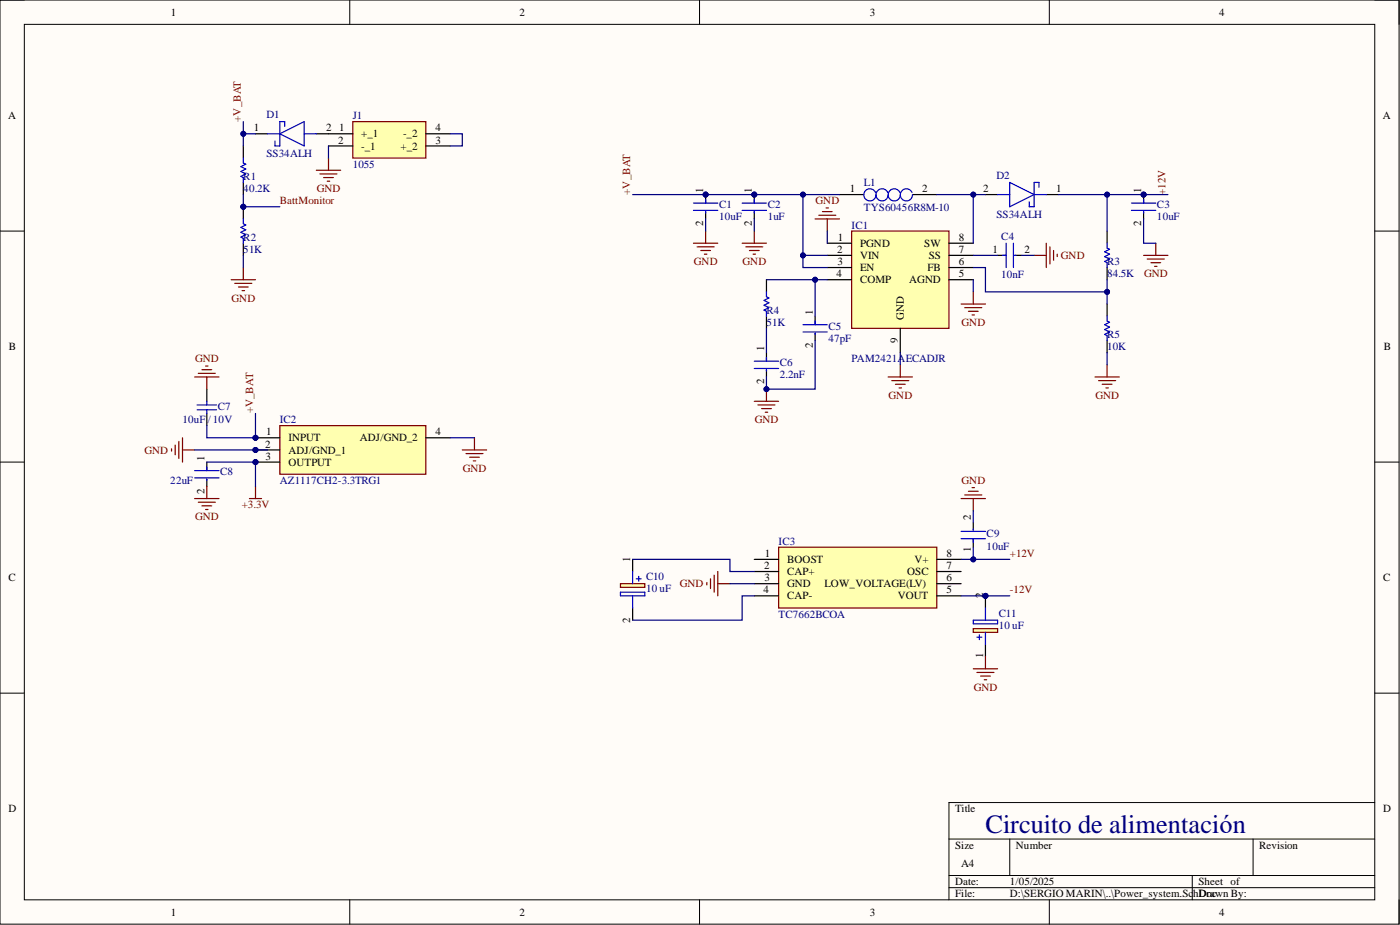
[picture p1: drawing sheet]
<svg xmlns="http://www.w3.org/2000/svg" width="292mm" height="193mm" viewBox="0 0 292 193" stroke-linecap="round" stroke-linejoin="round" font-family="sans-serif">
<defs><g id="words">
<text font-size="5.5" fill="#000080" x="205.6" y="173.9">Circuito de alimentación</text>
<g font-size="2.3">
<text x="35.6" y="3.3">1</text>
<text x="108.4" y="3.3">2</text>
<text x="181.5" y="3.3">3</text>
<text x="254.3" y="3.3">4</text>
<text x="1.7" y="24.9">A</text>
<text x="53" y="27.4">1</text>
<text x="68" y="27.4">2</text>
<text x="70.6" y="29.9">2</text>
<text x="70.7" y="27.4">1</text>
<text x="75.4" y="28.7">+_1</text>
<text x="84.1" y="28.7">-_2</text>
<text x="90.9" y="29.9">3</text>
<text x="90.9" y="27.4">4</text>
<text x="288.5" y="24.9">A</text>
<text x="75.4" y="31.2">-_1</text>
<text x="83.6" y="31.2">+_2</text>
<text x="146.7" y="40.3" transform="rotate(-90 146.7 40.3)">1</text>
<text x="156.9" y="40.3" transform="rotate(-90 156.9 40.3)">1</text>
<text x="177.3" y="40.1">1</text>
<text x="192.4" y="40.1">2</text>
<text x="205.1" y="40.1">2</text>
<text x="220.3" y="40.1">1</text>
<text x="238.1" y="40.3" transform="rotate(-90 238.1 40.3)">1</text>
<text x="146.7" y="47.2" transform="rotate(-90 146.7 47.2)">2</text>
<text x="156.9" y="47.2" transform="rotate(-90 156.9 47.2)">2</text>
<text x="238.1" y="47.2" transform="rotate(-90 238.1 47.2)">2</text>
<text x="174.6" y="52.8">2</text>
<text x="174.8" y="50.2">1</text>
<text x="179.5" y="51.5">PGND</text>
<text x="192.8" y="51.5">SW</text>
<text x="200" y="50.2">8</text>
<text x="200" y="52.8">7</text>
<text x="207" y="52.8">1</text>
<text x="213.7" y="52.8">2</text>
<text x="174.6" y="57.8">4</text>
<text x="174.7" y="55.3">3</text>
<text x="179.5" y="54">VIN</text>
<text x="179.5" y="56.6">EN</text>
<text x="179.5" y="59.1">COMP</text>
<text x="189.7" y="59.1">AGND</text>
<text x="193.5" y="56.6">FB</text>
<text x="193.8" y="54">SS</text>
<text x="200" y="55.3">6</text>
<text x="200" y="57.8">5</text>
<text x="169.6" y="65.7" transform="rotate(-90 169.6 65.7)">1</text>
<text x="187.3" y="71.5" transform="rotate(-90 187.3 71.5)">9</text>
<text x="188.6" y="66.7" transform="rotate(-90 188.6 66.7)">GND</text>
<text x="1.9" y="73.1">B</text>
<text x="159.4" y="73.3" transform="rotate(-90 159.4 73.3)">1</text>
<text x="169.6" y="72.6" transform="rotate(-90 169.6 72.6)">2</text>
<text x="288.7" y="73.1">B</text>
<text x="159.4" y="80.2" transform="rotate(-90 159.4 80.2)">2</text>
<text x="55.3" y="93.4">2</text>
<text x="55.4" y="95.9">3</text>
<text x="55.5" y="90.8">1</text>
<text x="60.2" y="92.1">INPUT</text>
<text x="60.2" y="94.6">ADJ/GND_1</text>
<text x="75.1" y="92.1">ADJ/GND_2</text>
<text x="90.9" y="90.8">4</text>
<text x="42.6" y="96.1" transform="rotate(-90 42.6 96.1)">1</text>
<text x="60.2" y="97.2">OUTPUT</text>
<text x="42.6" y="103" transform="rotate(-90 42.6 103)">2</text>
<text x="202.6" y="108.6" transform="rotate(-90 202.6 108.6)">2</text>
<text x="131.5" y="117.2" transform="rotate(-90 131.5 117.2)">1</text>
<text x="159.4" y="118.7">2</text>
<text x="159.6" y="116.2">1</text>
<text x="164.2" y="117.5">BOOST</text>
<text x="164.2" y="120">CAP+</text>
<text x="189.3" y="120">OSC</text>
<text x="190.8" y="117.5">V+</text>
<text x="197.5" y="116.2">8</text>
<text x="197.5" y="118.7">7</text>
<text x="202.6" y="115.3" transform="rotate(-90 202.6 115.3)">1</text>
<text x="1.8" y="121.3">C</text>
<text x="159.3" y="123.8">4</text>
<text x="159.5" y="121.3">3</text>
<text x="164.2" y="122.5">GND</text>
<text x="164.2" y="125.1">CAP-</text>
<text x="172" y="122.5">LOW_VOLTAGE(LV)</text>
<text x="187.3" y="125.1">VOUT</text>
<text x="197.5" y="121.3">6</text>
<text x="197.5" y="123.8">5</text>
<text x="205.1" y="124.8" transform="rotate(-90 205.1 124.8)">2</text>
<text x="288.6" y="121.3">C</text>
<text x="131.5" y="129.9" transform="rotate(-90 131.5 129.9)">2</text>
<text x="205.1" y="137.3" transform="rotate(-90 205.1 137.3)">1</text>
<text x="1.8" y="169.5">D</text>
<text x="199.3" y="169.5">Title</text>
<text x="288.6" y="169.5">D</text>
<text x="199.3" y="177.1">Size</text>
<text x="212" y="177.1">Number</text>
<text x="262.7" y="177.1">Revision</text>
<text x="199.3" y="184.7">Date:</text>
<text x="200.5" y="180.9">A4</text>
<text x="210.7" y="184.7">1/05/2025</text>
<text x="250" y="184.7">Sheet of</text>
<text x="35.6" y="191">1</text>
<text x="108.4" y="191">2</text>
<text x="181.5" y="191">3</text>
<text x="199.3" y="187.2">File:</text>
<text x="210.7" y="187.2">D:\SERGIO MARIN\..\Power_system.SchDrawn By:</text>
<text x="251.7" y="187.2">oc</text>
<text x="254.3" y="191">4</text>
</g>
<g font-size="2.3" fill="#800000">
<text x="50.3" y="25.4" transform="rotate(-90 50.3 25.4)">+V_BAT</text>
<text x="66.1" y="40.1">GND</text>
<text x="131.5" y="40.6" transform="rotate(-90 131.5 40.6)">+V_BAT</text>
<text x="243.2" y="40.6" transform="rotate(-90 243.2 40.6)">+12V</text>
<text x="58.4" y="42.6">BattMonitor</text>
<text x="170.2" y="42.6">GND</text>
<text x="144.8" y="55.3">GND</text>
<text x="154.9" y="55.3">GND</text>
<text x="221.3" y="54">GND</text>
<text x="238.7" y="57.8">GND</text>
<text x="48.3" y="62.9">GND</text>
<text x="200.6" y="68">GND</text>
<text x="40.7" y="75.6">GND</text>
<text x="185.4" y="83.2">GND</text>
<text x="228.5" y="83.2">GND</text>
<text x="52.8" y="86.3" transform="rotate(-90 52.8 86.3)">+V_BAT</text>
<text x="157.5" y="88.3">GND</text>
<text x="30.1" y="94.6">GND</text>
<text x="96.5" y="98.4">GND</text>
<text x="200.6" y="101">GND</text>
<text x="50.4" y="106">+3.3V</text>
<text x="40.7" y="108.6">GND</text>
<text x="210.7" y="116.2">+12V</text>
<text x="141.8" y="122.5">GND</text>
<text x="210.7" y="123.8">-12V</text>
<text x="203.2" y="144.1">GND</text>
</g>
<g font-size="2.3" fill="#000080">
<text x="55.6" y="24.6">D1</text>
<text x="73.6" y="24.9">J1</text>
<text x="55.6" y="32.7">SS34ALH</text>
<text x="73.6" y="35">1055</text>
<text x="50.8" y="37.6">R1</text>
<text x="50.8" y="40.1">40.2K</text>
<text x="180.2" y="38.9">L1</text>
<text x="207.9" y="37.3">D2</text>
<text x="150" y="43.4">C1</text>
<text x="150" y="45.9">10uF</text>
<text x="160.2" y="43.4">C2</text>
<text x="160.2" y="45.9">1uF</text>
<text x="177.7" y="47.7">IC1</text>
<text x="180.2" y="44">TYS60456R8M-10</text>
<text x="207.9" y="45.4">SS34ALH</text>
<text x="241.4" y="43.4">C3</text>
<text x="241.4" y="45.9">10uF</text>
<text x="50.8" y="50.2">R2</text>
<text x="50.8" y="52.8">51K</text>
<text x="208.9" y="50">C4</text>
<text x="208.9" y="58.1">10nF</text>
<text x="231" y="55.3">R3</text>
<text x="231" y="57.8">84.5K</text>
<text x="159.9" y="65.5">R4</text>
<text x="159.9" y="68">51K</text>
<text x="172.9" y="68.8">C5</text>
<text x="172.9" y="71.3">47pF</text>
<text x="231" y="70.5">R5</text>
<text x="162.7" y="76.4">C6</text>
<text x="177.7" y="75.6">PAM2421AECADJR</text>
<text x="231" y="73.1">10K</text>
<text x="162.7" y="78.9">2.2nF</text>
<text x="38.1" y="88.3">10uF</text>
<text x="43.3" y="88.3">/ 10V</text>
<text x="45.4" y="85.5">C7</text>
<text x="58.4" y="88.3">IC2</text>
<text x="35.5" y="101">22uF</text>
<text x="45.9" y="99.2">C8</text>
<text x="58.4" y="101">AZ1117CH2-3.3TRG1</text>
<text x="162.5" y="113.6">IC3</text>
<text x="205.9" y="112.1">C9</text>
<text x="205.9" y="114.7">10uF</text>
<text x="134.8" y="121">C10</text>
<text x="134.8" y="123.5">10 uF</text>
<text x="162.5" y="128.9">TC7662BCOA</text>
<text x="208.4" y="128.6">C11</text>
<text x="208.4" y="131.2">10 uF</text>
</g>
</g></defs>
<path d="M0 0h291.9v192.8h-291.9z" fill-rule="evenodd" fill="#fffcf8"/>
<path d="M0 0h291.9v192.8h-291.9z" fill="none" stroke="#000" stroke-width=".21"/>
<path d="M5.1 5.1h281.7v182.6h-281.7z" fill-rule="evenodd" fill="#fffcf8"/>
<g fill="none" stroke="#000" stroke-width=".21">
<path d="M0 0h5.1M5.1 5.1h281.7v182.6h-281.7zM73 0v5.1M146 0v5.1M218.9 0v5.1M286.8 0h5.1v5.1M0 48.2h5.1M286.8 48.2h5.1M0 96.4h5.1M286.8 96.4h5.1M0 144.6h5.1M286.8 144.6h5.1"/>
<path d="M198 175h88.8M210.7 175v7.6M261.4 175v7.6M286.8 167.4h-88.8v20.3M73 187.7v5.1M146 187.7v5.1M198 182.6h88.8M198 185.2h88.8M218.9 187.7v5.1M248.8 182.6v5.1M291.9 187.7v5.1"/>
</g>
<path d="M66 35.5h5.1M66.8 36.3h3.5M67.5 37h2.1M68.3 37.8h.5M68.5 33v2.5M52 104h2.6M53.3 101.5v2.5" fill="none" stroke="#800000" stroke-width=".25"/>
<circle cx="53.3" cy="91.3" r=".51" fill="#000080"/>
<circle cx="53.3" cy="91.3" r=".51" fill="none" stroke="#000080" stroke-width=".21"/>
<circle cx="53.3" cy="93.9" r=".51" fill="#000080"/>
<circle cx="53.3" cy="93.9" r=".51" fill="none" stroke="#000080" stroke-width=".21"/>
<circle cx="53.3" cy="96.4" r=".51" fill="#000080"/>
<circle cx="53.3" cy="96.4" r=".51" fill="none" stroke="#000080" stroke-width=".21"/>
<path d="M58.4 88.8h30.4v10.1h-30.4z" fill-rule="evenodd" fill="#ffffb0"/>
<path d="M58.4 88.8h30.4v10.1h-30.4z" fill="none" stroke="#800000" stroke-width=".25"/>
<path d="M53.3 91.3h5.1" fill="none" stroke="#000" stroke-width=".25"/>
<circle cx="53.3" cy="91.3" r=".51" fill="#000080"/>
<circle cx="53.3" cy="91.3" r=".51" fill="none" stroke="#000080" stroke-width=".21"/>
<path d="M53.3 93.9h5.1" fill="none" stroke="#000" stroke-width=".25"/>
<circle cx="53.3" cy="93.9" r=".51" fill="#000080"/>
<circle cx="53.3" cy="93.9" r=".51" fill="none" stroke="#000080" stroke-width=".21"/>
<path d="M53.3 96.4h5.1" fill="none" stroke="#000" stroke-width=".25"/>
<circle cx="53.3" cy="96.4" r=".51" fill="#000080"/>
<circle cx="53.3" cy="96.4" r=".51" fill="none" stroke="#000080" stroke-width=".21"/>
<path d="M43.2 81.2v2.5M43.2 86.3v2.5M43.2 96.4v1.8M43.2 100v1.5M88.8 91.3h5.1" fill="none" stroke="#000" stroke-width=".25"/>
<g fill="none" stroke="#800000" stroke-width=".25">
<path d="M40.6 78.6h5.1M41.4 77.9h3.5M42.1 77.1h2.1M42.9 76.4h.5M43.2 78.6v2.6M35.8 93.6v.5M36.6 92.8v2.1M37.3 92.1v3.5M38.1 93.9h2.5M38.1 91.3v5.1M96.5 93.9h5M97.2 94.6h3.6"/>
<path d="M98 95.4h2M98.7 96.1h.5M99 91.3v2.6M40.6 104h5.1M41.4 104.8h3.5M42.1 105.5h2.1M42.9 106.3h.5M43.2 101.5v2.5"/>
</g>
<path d="M40.6 98.2h5.1M40.6 99.7h5.1M41.1 85.5h4.1M41.1 84.5h4.1M43.2 83.7v.8M43.2 85.5v.8M43.2 97.4v.8M43.2 100v.2" fill="none" stroke="#00f" stroke-width=".25"/>
<path d="M177.7 48.2h20.3v20.3h-20.3z" fill-rule="evenodd" fill="#ffffb0"/>
<g fill="none" stroke="#800000" stroke-width=".25">
<path d="M170.1 45.7h5M170.8 44.9h3.6M171.6 44.1h2M172.4 43.4h.5M172.6 45.7v2.5M177.7 48.2h20.3v20.3h-20.3zM185.3 78.6h5.1M186.1 79.4h3.5M187.8 76.1v2.5M200.5 63.4h5.1M201.3 64.2h3.5M202.1 64.9h2"/>
<path d="M202.8 65.7h.5M203.1 60.9v2.5M157.4 83.7h5.1M158.1 84.5h3.6M158.9 85.2h2M159.7 86h.5M159.9 81.2v2.5M186.8 80.2h2.1M187.6 80.9h.5"/>
</g>
<g fill="none" stroke="#000" stroke-width=".25">
<path d="M159.9 58.4v2.5M172.6 50.7h5.1M172.6 53.3h5.1M172.6 55.8h5.1M172.6 58.4h5.1M198 50.7h5.1M198 53.3h5.1M198 55.8h5.1M198 58.4h5.1M159.9 66v2.5M159.9 73.6v1.7M159.9 77.1v1.5"/>
<path d="M170.1 66v1.7M170.1 69.5v1.5M187.8 68.5v5.1"/>
</g>
<path d="M157.4 75.3h5.1M157.4 76.9h5.1M159.9 60.9v1l.5 .3-1 .5 1 .5-1 .5 1 .5-1 .5 .5 .2v1.1M159.9 74.6v.7M159.9 77.1v.3M167.5 67.7h5.1M167.5 69.3h5.1M170.1 67v.7M170.1 69.5v.3" fill="none" stroke="#00f" stroke-width=".25"/>
<circle cx="159.9" cy="81.2" r=".51" fill="#000080"/>
<circle cx="159.9" cy="81.2" r=".51" fill="none" stroke="#000080" stroke-width=".21"/>
<circle cx="157.4" cy="40.6" r=".51" fill="#000080"/>
<circle cx="157.4" cy="40.6" r=".51" fill="none" stroke="#000080" stroke-width=".21"/>
<path d="M157.4 40.6v1.8" fill="none" stroke="#000" stroke-width=".25"/>
<circle cx="157.4" cy="40.6" r=".51" fill="#000080"/>
<circle cx="157.4" cy="40.6" r=".51" fill="none" stroke="#000080" stroke-width=".21"/>
<path d="M157.4 44.1v1.6" fill="none" stroke="#000" stroke-width=".25"/>
<path d="M154.8 42.4h5.1M154.8 43.9h5.1M157.4 41.6v.8M157.4 44.1v.3" fill="none" stroke="#00f" stroke-width=".25"/>
<circle cx="147.2" cy="40.6" r=".51" fill="#000080"/>
<circle cx="147.2" cy="40.6" r=".51" fill="none" stroke="#000080" stroke-width=".21"/>
<path d="M147.2 40.6v1.8" fill="none" stroke="#000" stroke-width=".25"/>
<circle cx="147.2" cy="40.6" r=".51" fill="#000080"/>
<circle cx="147.2" cy="40.6" r=".51" fill="none" stroke="#000080" stroke-width=".21"/>
<path d="M147.2 44.1v1.6M208.1 53.3h1.8M211.7 53.3h1.5M231 48.2v2.5M231 55.8v2.6M231 63.4v2.6M231 71v2.6" fill="none" stroke="#000" stroke-width=".25"/>
<path d="M144.7 42.4h5.1M144.7 43.9h5.1M147.2 41.6v.8M147.2 44.1v.3M209.2 53.3h.7M209.9 50.7v5.1M211.4 50.7v5.1M211.7 53.3h.3M231 50.7v1.1l.5 .2-1 .5 1 .5-1 .5 1 .5-1 .5 .5 .3v1M231 66v1l.5 .2-1 .5 1 .5-1 .6 1 .5-1 .5 .5 .2v1" fill="none" stroke="#00f" stroke-width=".25"/>
<g fill="none" stroke="#800000" stroke-width=".25">
<path d="M144.7 50.7h5.1M145.4 51.5h3.6M146.2 52.3h2M147 53h.5M147.2 48.2v2.5M154.8 50.7h5.1M155.6 51.5h3.6M156.4 52.3h2M157.1 53h.5M157.4 48.2v2.5M215.8 53.3h2.5M218.3 50.7v5.1"/>
<path d="M219.1 51.5v3.6M219.8 52.3v2M220.6 53v.5M228.5 78.6h5M229.2 79.4h3.6M231 76.1v2.5M230 80.2h2M230.7 80.9h.5"/>
</g>
<circle cx="238.6" cy="40.6" r=".51" fill="#000080"/>
<circle cx="238.6" cy="40.6" r=".51" fill="none" stroke="#000080" stroke-width=".21"/>
<path d="M238.6 40.6v1.8" fill="none" stroke="#000" stroke-width=".25"/>
<circle cx="238.6" cy="40.6" r=".51" fill="#000080"/>
<circle cx="238.6" cy="40.6" r=".51" fill="none" stroke="#000080" stroke-width=".21"/>
<path d="M238.6 44.1v1.6" fill="none" stroke="#000" stroke-width=".25"/>
<path d="M236.1 42.4h5M236.1 43.9h5M238.6 41.6v.8M238.6 44.1v.3" fill="none" stroke="#00f" stroke-width=".25"/>
<path d="M238.6 53.3h5.1M239.4 54h3.5M240.1 54.8h2.1M240.9 55.6h.5M241.1 50.7v2.6" fill="none" stroke="#800000" stroke-width=".25"/>
<path d="M162.5 114.2h33v12.6h-33z" fill-rule="evenodd" fill="#ffffb0"/>
<path d="M149 120v3.5M149.8 119.2v5.1M162.5 114.2h33v12.6h-33zM147.5 121.5v.5M148.2 120.8v2M149.8 121.8h2.5" fill="none" stroke="#800000" stroke-width=".25"/>
<path d="M157.4 116.7h5.1M157.4 119.2h5.1M195.5 116.7h5M195.5 119.2h5M157.4 121.8h5.1M157.4 124.3h5.1M195.5 121.8h5M195.5 124.3h5" fill="none" stroke="#000" stroke-width=".25"/>
<path d="M129.5 121.8h5v.7h-5z" fill-rule="evenodd" fill="#ffffb0"/>
<path d="M200.5 104h5.1M201.3 103.2h3.5M202.1 102.5h2M202.8 101.7h.5M203.1 104v2.5M129.5 121.8h5v.7h-5z" fill="none" stroke="#800000" stroke-width=".25"/>
<path d="M132 116.7v2.5M203.1 109.1v1.5M203.1 112.4v1.8M132 126.8v2.6" fill="none" stroke="#000" stroke-width=".25"/>
<path d="M132 119.2v2.6M200.5 112.4h5.1M200.5 110.9h5.1M203.1 110.4v.2M203.1 112.4v.7M129.5 123.5h5v.8h-5zM132 124.3v2.5M132.8 120.8h1M133.3 120.2v1.1" fill="none" stroke="#00f" stroke-width=".25"/>
<circle cx="205.6" cy="124.3" r=".51" fill="#000080"/>
<circle cx="205.6" cy="124.3" r=".51" fill="none" stroke="#000080" stroke-width=".21"/>
<path d="M203.1 131.2h5v.7h-5z" fill-rule="evenodd" fill="#ffffb0"/>
<path d="M203.1 131.2h5v.7h-5z" fill="none" stroke="#800000" stroke-width=".25"/>
<path d="M205.6 124.3v2.5M205.6 134.5v2.5" fill="none" stroke="#000" stroke-width=".25"/>
<circle cx="205.6" cy="124.3" r=".51" fill="#000080"/>
<circle cx="205.6" cy="124.3" r=".51" fill="none" stroke="#000080" stroke-width=".21"/>
<path d="M50.8 33v1l.5 .3-1 .5 1 .5-1 .5 1 .5-1 .5 .5 .2v1.1M203.1 129.4h5v.7h-5zM203.8 132.9h1M204.3 132.4v1M205.6 126.8v2.6M205.6 131.9v2.6" fill="none" stroke="#00f" stroke-width=".25"/>
<path d="M203.1 139.5h5M205.6 137v2.5M203.8 140.3h3.6M204.6 141h2M205.4 141.8h.5" fill="none" stroke="#800000" stroke-width=".25"/>
<path d="M50.8 30.4v2.6M50.8 38.1v2.5" fill="none" stroke="#000" stroke-width=".25"/>
<circle cx="50.8" cy="43.1" r=".51" fill="#000080"/>
<circle cx="50.8" cy="43.1" r=".51" fill="none" stroke="#000080" stroke-width=".21"/>
<path d="M50.8 43.1v2.6" fill="none" stroke="#000" stroke-width=".25"/>
<circle cx="50.8" cy="43.1" r=".51" fill="#000080"/>
<circle cx="50.8" cy="43.1" r=".51" fill="none" stroke="#000080" stroke-width=".21"/>
<path d="M50.8 50.7v2.6" fill="none" stroke="#000" stroke-width=".25"/>
<path d="M50.8 45.7v1l.5 .2-1 .5 1 .6-1 .5 1 .5-1 .5 .5 .2v1" fill="none" stroke="#00f" stroke-width=".25"/>
<path d="M48.2 58.4h5.1M49 59.1h3.5M49.8 59.9h2M50.8 55.8v2.6M50.5 60.6h.5" fill="none" stroke="#800000" stroke-width=".25"/>
<path d="M73.6 25.4h15.2v7.6h-15.2z" fill-rule="evenodd" fill="#ffffb0"/>
<path d="M73.6 25.4h15.2v7.6h-15.2z" fill="none" stroke="#800000" stroke-width=".25"/>
<path d="M53.3 27.9h2.5M66 27.9h7.6M68.5 30.4h5.1M88.8 27.9h5.1M88.8 30.4h5.1M175.1 40.6h5.1M190.4 40.6h5.1M205.6 40.6h2.5M218.3 40.6h2.5" fill="none" stroke="#000" stroke-width=".25"/>
<path d="M55.8 27.9h2.6M58.4 27.9l5.1-2.5v5zM59.4 26.4v-1h-1v5h-1v-1M63.5 27.9h2.5M210.7 38.1l5.1 2.5-5.1 2.5zM216.8 39.1v-1h-1v5h-1.1v-1M182.7 40.2a1.27 1.27 0 0 0-2.1-.5 1.27 1.27 0 0 0 .4 2.1 1.27 1.27 0 0 0 1.8-1.2M185.2 40.2a1.27 1.27 0 0 0-2.1-.5 1.27 1.27 0 0 0 .4 2.1 1.27 1.27 0 0 0 1.8-1.2M187.7 40.2a1.27 1.27 0 0 0-2-.5 1.27 1.27 0 0 0 .4 2.1 1.27 1.27 0 0 0 1.7-1.2M190.3 40.2a1.27 1.27 0 0 0-2.1-.5 1.27 1.27 0 0 0 .4 2.1 1.27 1.27 0 0 0 1.8-1.2M208.1 40.6h2.6M215.8 40.6h2.5" fill="none" stroke="#00f" stroke-width=".25"/>
<path d="M40.6 93.9h15.2" fill="none" stroke="#000080" stroke-width=".25"/>
<circle cx="53.3" cy="93.9" r=".51" fill="#000080"/>
<circle cx="53.3" cy="93.9" r=".51" fill="none" stroke="#000080" stroke-width=".21"/>
<path d="M53.3 86.3v5h-10.1v-2.5M93.9 91.3h5.1" fill="none" stroke="#000080" stroke-width=".25"/>
<circle cx="53.3" cy="91.3" r=".51" fill="#000080"/>
<circle cx="53.3" cy="91.3" r=".51" fill="none" stroke="#000080" stroke-width=".21"/>
<path d="M172.6 53.3h-5.1v2.5h5.1M172.6 48.2v2.5M203.1 58.4v2.5M187.8 73.6v2.5" fill="none" stroke="#000080" stroke-width=".25"/>
<circle cx="167.5" cy="53.3" r=".51" fill="#000080"/>
<circle cx="167.5" cy="53.3" r=".51" fill="none" stroke="#000080" stroke-width=".21"/>
<path d="M170.1 58.4v7.6" fill="none" stroke="#000080" stroke-width=".25"/>
<circle cx="170.1" cy="58.4" r=".51" fill="#000080"/>
<circle cx="170.1" cy="58.4" r=".51" fill="none" stroke="#000080" stroke-width=".21"/>
<path d="M159.9 68.5v5.1M170.1 71v10.2h-10.2v-2.6" fill="none" stroke="#000080" stroke-width=".25"/>
<circle cx="159.9" cy="81.2" r=".51" fill="#000080"/>
<circle cx="159.9" cy="81.2" r=".51" fill="none" stroke="#000080" stroke-width=".21"/>
<path d="M147.2 45.7v2.5M157.4 45.7v2.5M203.1 55.8h2.5v5.1h25.4v-2.5M203.1 53.3h5M213.2 53.3h2.6" fill="none" stroke="#000080" stroke-width=".25"/>
<circle cx="231" cy="60.9" r=".51" fill="#000080"/>
<circle cx="231" cy="60.9" r=".51" fill="none" stroke="#000080" stroke-width=".21"/>
<path d="M231 60.9v2.5" fill="none" stroke="#000080" stroke-width=".25"/>
<circle cx="231" cy="60.9" r=".51" fill="#000080"/>
<circle cx="231" cy="60.9" r=".51" fill="none" stroke="#000080" stroke-width=".21"/>
<path d="M238.6 45.7v5h2.5M231 73.6v2.5M132 116.7h20.3v2.5h5.1M203.1 114.2v2.5h-2.6M152.3 121.8h5.1M157.4 124.3h-2.6v5.1h-22.8" fill="none" stroke="#000080" stroke-width=".25"/>
<circle cx="203.1" cy="116.7" r=".51" fill="#000080"/>
<circle cx="203.1" cy="116.7" r=".51" fill="none" stroke="#000080" stroke-width=".21"/>
<path d="M203.1 116.7h7.6" fill="none" stroke="#000080" stroke-width=".25"/>
<circle cx="203.1" cy="116.7" r=".51" fill="#000080"/>
<circle cx="203.1" cy="116.7" r=".51" fill="none" stroke="#000080" stroke-width=".21"/>
<path d="M203.1 106.5v2.6M200.5 124.3h10.2" fill="none" stroke="#000080" stroke-width=".25"/>
<circle cx="205.6" cy="124.3" r=".51" fill="#000080"/>
<circle cx="205.6" cy="124.3" r=".51" fill="none" stroke="#000080" stroke-width=".21"/>
<path d="M159.9 58.4h12.7" fill="none" stroke="#000080" stroke-width=".25"/>
<circle cx="170.1" cy="58.4" r=".51" fill="#000080"/>
<circle cx="170.1" cy="58.4" r=".51" fill="none" stroke="#000080" stroke-width=".21"/>
<path d="M53.3 27.9h-2.5v2.5" fill="none" stroke="#000080" stroke-width=".25"/>
<circle cx="50.8" cy="27.9" r=".51" fill="#000080"/>
<circle cx="50.8" cy="27.9" r=".51" fill="none" stroke="#000080" stroke-width=".21"/>
<path d="M50.8 40.6v2.5h7.6M50.8 53.3v2.5" fill="none" stroke="#000080" stroke-width=".25"/>
<circle cx="50.8" cy="43.1" r=".51" fill="#000080"/>
<circle cx="50.8" cy="43.1" r=".51" fill="none" stroke="#000080" stroke-width=".21"/>
<path d="M50.8 25.4v2.5" fill="none" stroke="#000080" stroke-width=".25"/>
<circle cx="50.8" cy="27.9" r=".51" fill="#000080"/>
<circle cx="50.8" cy="27.9" r=".51" fill="none" stroke="#000080" stroke-width=".21"/>
<path d="M195.5 40.6h10.1" fill="none" stroke="#000080" stroke-width=".25"/>
<circle cx="203.1" cy="40.6" r=".51" fill="#000080"/>
<circle cx="203.1" cy="40.6" r=".51" fill="none" stroke="#000080" stroke-width=".21"/>
<path d="M203.1 40.6v10.1" fill="none" stroke="#000080" stroke-width=".25"/>
<circle cx="203.1" cy="40.6" r=".51" fill="#000080"/>
<circle cx="203.1" cy="40.6" r=".51" fill="none" stroke="#000080" stroke-width=".21"/>
<path d="M132 40.6h35.5v12.7" fill="none" stroke="#000080" stroke-width=".25"/>
<circle cx="167.5" cy="53.3" r=".51" fill="#000080"/>
<circle cx="167.5" cy="53.3" r=".51" fill="none" stroke="#000080" stroke-width=".21"/>
<circle cx="167.5" cy="40.6" r=".51" fill="#000080"/>
<circle cx="167.5" cy="40.6" r=".51" fill="none" stroke="#000080" stroke-width=".21"/>
<circle cx="157.4" cy="40.6" r=".51" fill="#000080"/>
<circle cx="157.4" cy="40.6" r=".51" fill="none" stroke="#000080" stroke-width=".21"/>
<circle cx="147.2" cy="40.6" r=".51" fill="#000080"/>
<circle cx="147.2" cy="40.6" r=".51" fill="none" stroke="#000080" stroke-width=".21"/>
<path d="M167.5 40.6h7.6" fill="none" stroke="#000080" stroke-width=".25"/>
<circle cx="167.5" cy="40.6" r=".51" fill="#000080"/>
<circle cx="167.5" cy="40.6" r=".51" fill="none" stroke="#000080" stroke-width=".21"/>
<path d="M68.5 30.4v2.6M93.9 27.9h2.6v2.5h-2.6M43.2 96.4h10.1v5.1" fill="none" stroke="#000080" stroke-width=".25"/>
<circle cx="53.3" cy="96.4" r=".51" fill="#000080"/>
<circle cx="53.3" cy="96.4" r=".51" fill="none" stroke="#000080" stroke-width=".21"/>
<path d="M220.8 40.6h22.9" fill="none" stroke="#000080" stroke-width=".25"/>
<circle cx="231" cy="40.6" r=".51" fill="#000080"/>
<circle cx="231" cy="40.6" r=".51" fill="none" stroke="#000080" stroke-width=".21"/>
<circle cx="238.6" cy="40.6" r=".51" fill="#000080"/>
<circle cx="238.6" cy="40.6" r=".51" fill="none" stroke="#000080" stroke-width=".21"/>
<path d="M231 40.6v7.6" fill="none" stroke="#000080" stroke-width=".25"/>
<circle cx="231" cy="40.6" r=".51" fill="#000080"/>
<circle cx="231" cy="40.6" r=".51" fill="none" stroke="#000080" stroke-width=".21"/>
<use href="#words"/>
</svg>
